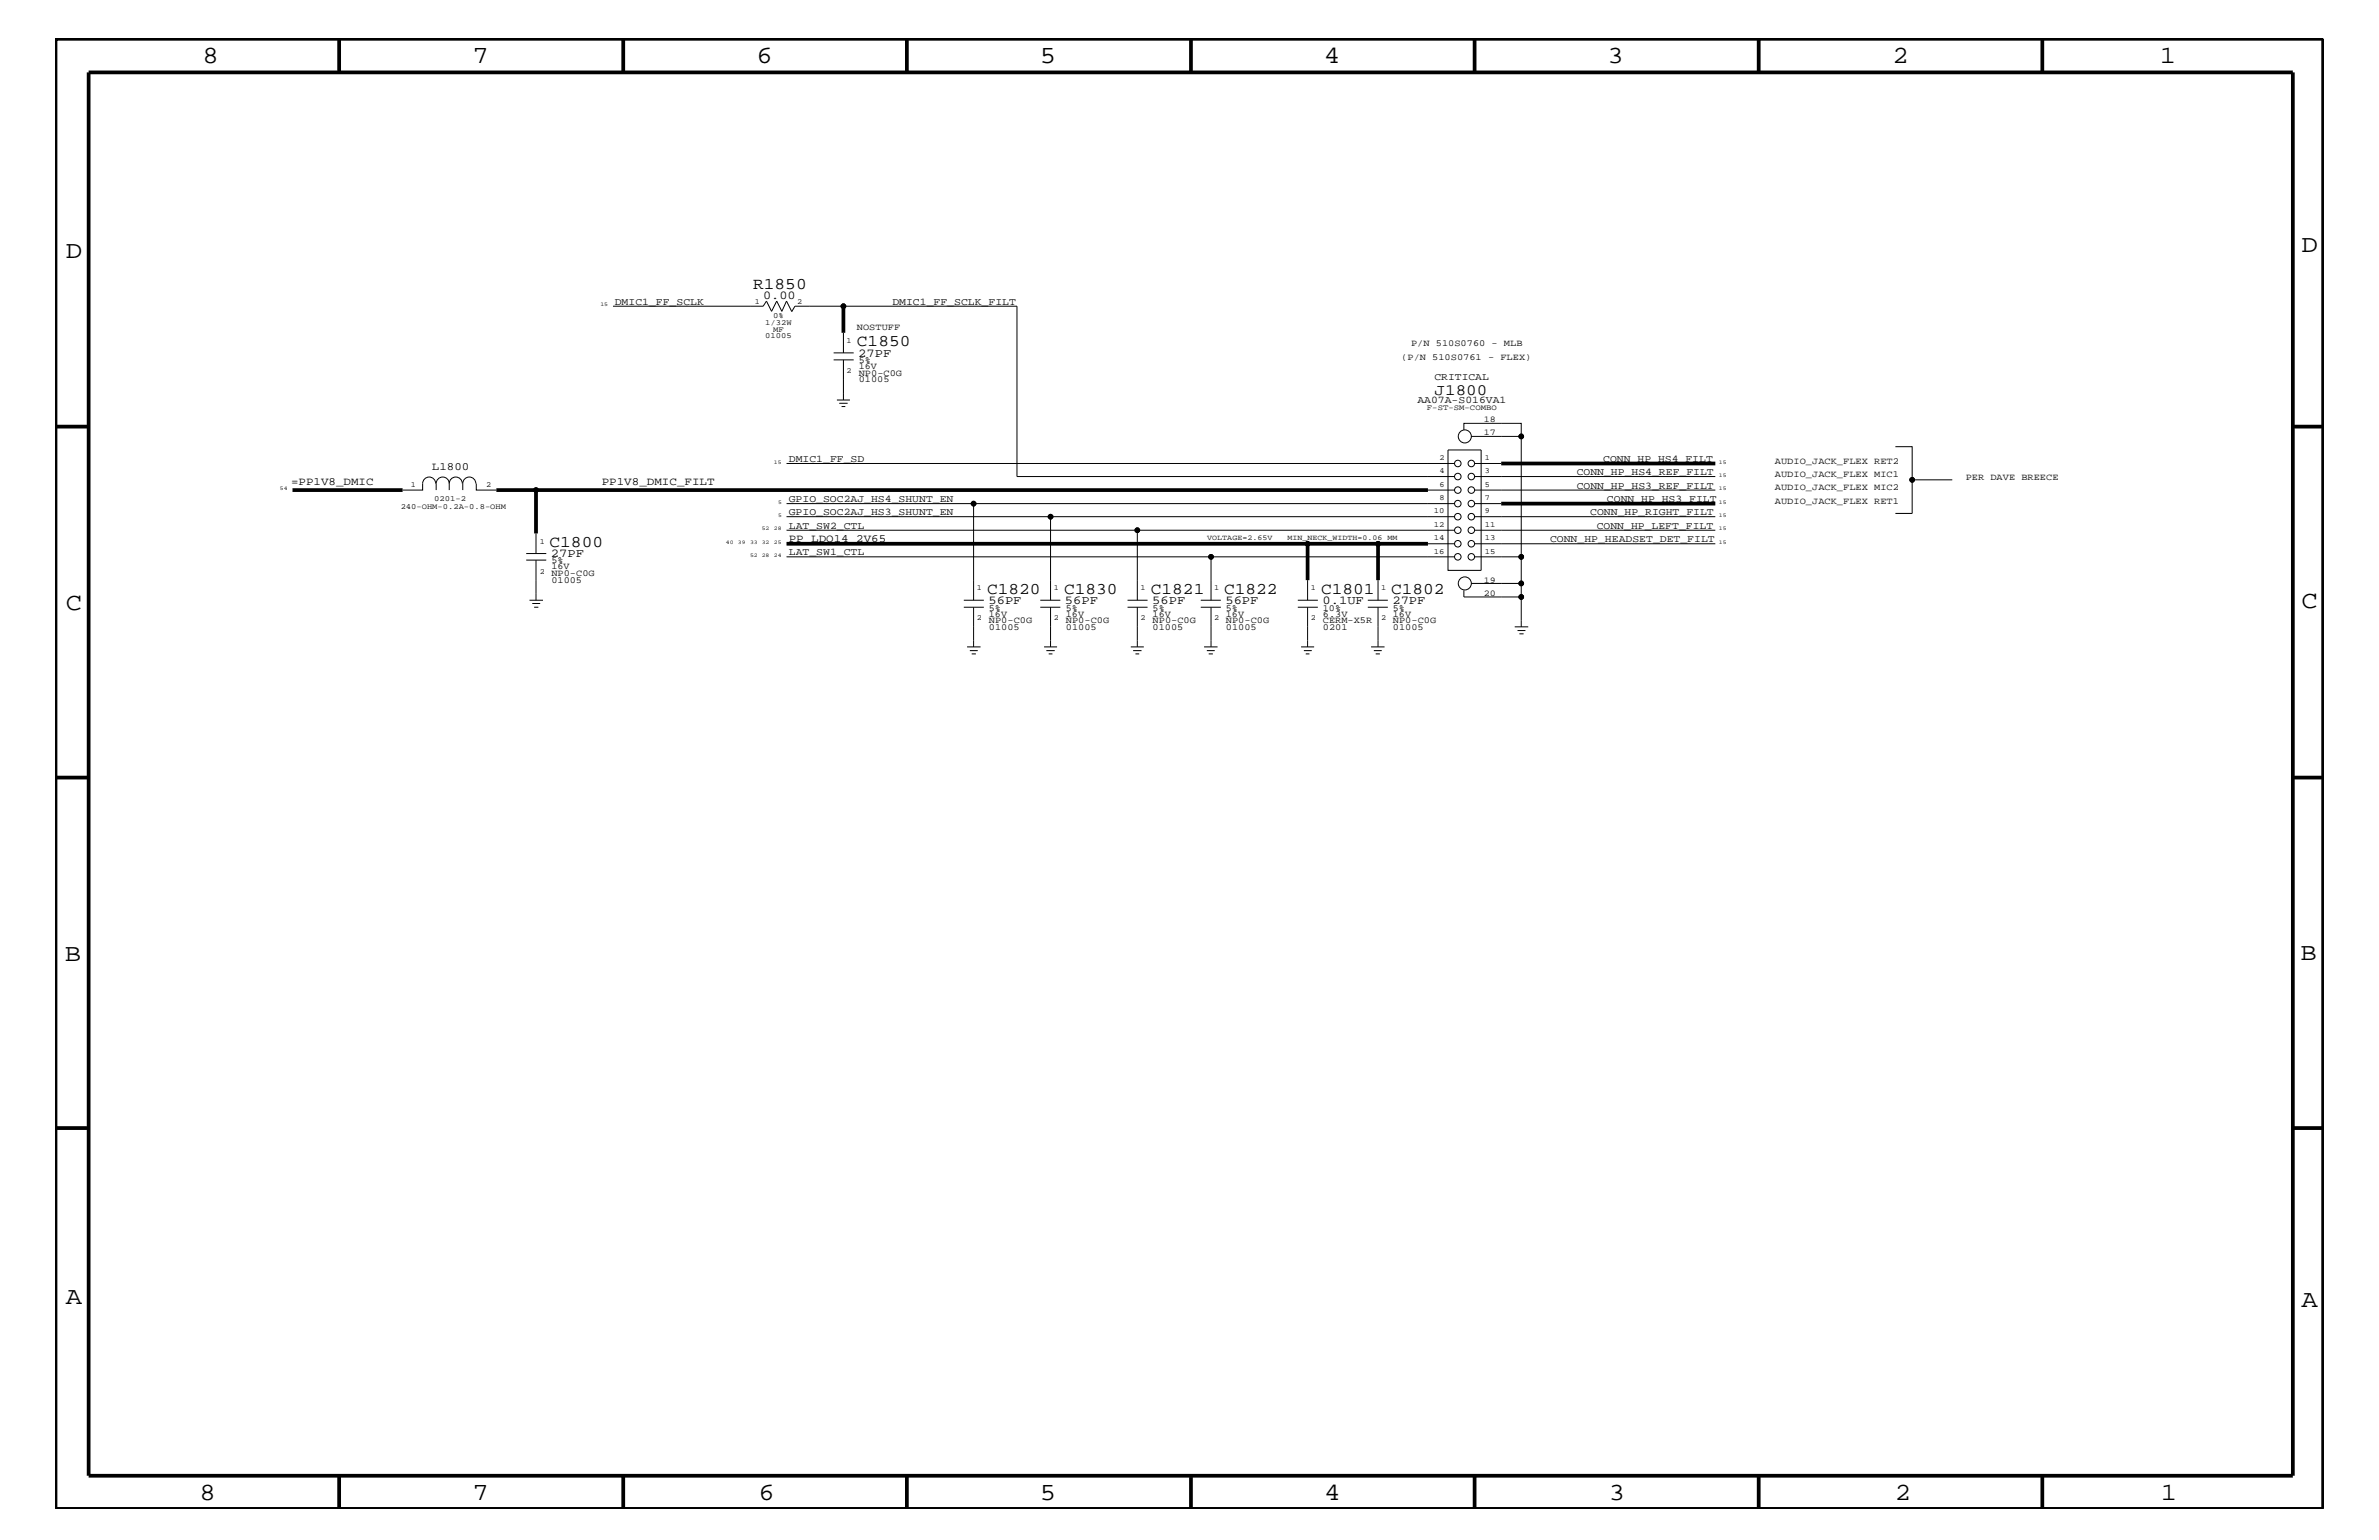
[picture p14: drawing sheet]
<svg xmlns="http://www.w3.org/2000/svg" width="432mm" height="279mm" viewBox="0 0 432 279" stroke-linecap="round" stroke-linejoin="round" font-family="sans-serif">
<defs><g id="words">
<g font-size="4.5">
<text x="36.7" y="11.5">8</text>
<text x="85.8" y="11.5">7</text>
<text x="137.3" y="11.5">6</text>
<text x="188.7" y="11.5">5</text>
<text x="240.3" y="11.5">4</text>
<text x="291.8" y="11.5">3</text>
<text x="343.5" y="11.5">2</text>
<text x="392" y="11.5">1</text>
<text x="11.9" y="46.8">D</text>
<text x="417.7" y="45.7">D</text>
<text x="11.9" y="110.6">C</text>
<text x="417.7" y="110.3">C</text>
<text x="11.8" y="174.3">B</text>
<text x="417.6" y="174.2">B</text>
<text x="11.9" y="236.7">A</text>
<text x="417.7" y="237.1">A</text>
<text x="36.2" y="272.1">8</text>
<text x="85.8" y="272.1">7</text>
<text x="137.7" y="272.1">6</text>
<text x="188.7" y="272.1">5</text>
<text x="240.4" y="272.1">4</text>
<text x="292" y="272.1">3</text>
<text x="343.9" y="272.1">2</text>
<text x="392.2" y="272.1">1</text>
</g>
<g font-size="3">
<text x="136.7" y="52.5">R1850</text>
<text x="155.5" y="62.9">C1850</text>
<text x="99.7" y="99.3">C1800</text>
<text x="179.2" y="107.7">C1820</text>
<text x="193.1" y="107.7">C1830</text>
<text x="208.9" y="107.7">C1821</text>
<text x="222.2" y="107.7">C1822</text>
<text x="239.8" y="107.7">C1801</text>
<text x="252.5" y="107.7">C1802</text>
</g>
<text font-size="2.9" x="260.4" y="71.7">J1800</text>
<g font-size="2.2">
<text x="138.5" y="54.2">0.00</text>
<text x="155.8" y="64.7">27PF</text>
<text x="100" y="101">27PF</text>
<text x="179.4" y="109.5">56PF</text>
<text x="193.3" y="109.5">56PF</text>
<text x="209.1" y="109.5">56PF</text>
<text x="222.4" y="109.5">56PF</text>
<text x="240" y="109.5">0.1UF</text>
<text x="252.7" y="109.5">27PF</text>
</g>
<g font-size="2">
<text x="52.8" y="88.1">=PP1V8_DMIC</text>
<text x="78.4" y="85.2">L1800</text>
<text x="109.2" y="88.1">PP1V8_DMIC_FILT</text>
<text x="143.2" y="98.4">PP_LDO14_2V65</text>
</g>
<g font-size="1.9">
<text x="111.6" y="55.3">DMIC1_FF_SCLK</text>
<text x="162" y="55.3">DMIC1_FF_SCLK_FILT</text>
<text x="260.4" y="68.9">CRITICAL</text>
<text x="257.3" y="73.2">AA07A-S016VA1</text>
<text x="143.2" y="83.8">DMIC1_FF_SD</text>
<text x="291" y="83.8">CONN_HP_HS4_FILT</text>
<text x="286.2" y="88.7">CONN_HP_HS3_REF_FILT</text>
<text x="286.2" y="86.2">CONN_HP_HS4_REF_FILT</text>
<text x="143.2" y="96">LAT_SW2_CTL</text>
<text x="143.2" y="93.5">GPIO_SOC2AJ_HS3_SHUNT_EN</text>
<text x="143.2" y="91.1">GPIO_SOC2AJ_HS4_SHUNT_EN</text>
<text x="288.6" y="93.5">CONN_HP_RIGHT_FILT</text>
<text x="289.8" y="96">CONN_HP_LEFT_FILT</text>
<text x="291.7" y="91.1">CONN_HP_HS3_FILT</text>
<text x="143.2" y="100.8">LAT_SW1_CTL</text>
<text x="281.3" y="98.4">CONN_HP_HEADSET_DET_FILT</text>
</g>
<g font-size="1.7">
<text x="155.5" y="59.8">NOSTUFF</text>
<text x="155.9" y="65.9">5%</text>
<text x="254.3" y="65.3">(P/N 510S0761 - FLEX)</text>
<text x="256.1" y="62.9">P/N 510S0760 - MLB</text>
<text x="155.9" y="67">16V</text>
<text x="155.9" y="69.4">01005</text>
<text x="155.9" y="68.2">NP0-C0G</text>
<text x="322.2" y="88.9">AUDIO_JACK_FLEX MIC2</text>
<text x="322.2" y="86.5">AUDIO_JACK_FLEX MIC1</text>
<text x="322.2" y="84.1">AUDIO_JACK_FLEX RET2</text>
<text x="356.8" y="87.1">PER DAVE BREECE</text>
<text x="322.2" y="91.4">AUDIO_JACK_FLEX RET1</text>
<text x="100.1" y="103.3">16V</text>
<text x="100.1" y="102.2">5%</text>
<text x="100.1" y="105.8">01005</text>
<text x="100.1" y="104.6">NP0-C0G</text>
<text x="179.5" y="110.8">5%</text>
<text x="179.5" y="111.9">16V</text>
<text x="179.5" y="113.1">NP0-C0G</text>
<text x="193.5" y="110.8">5%</text>
<text x="193.5" y="113.1">NP0-C0G</text>
<text x="193.5" y="111.9">16V</text>
<text x="209.2" y="113.1">NP0-C0G</text>
<text x="209.2" y="110.8">5%</text>
<text x="209.2" y="111.9">16V</text>
<text x="222.5" y="111.9">16V</text>
<text x="222.5" y="110.8">5%</text>
<text x="222.5" y="113.1">NP0-C0G</text>
<text x="240.1" y="110.8">10%</text>
<text x="240.1" y="111.9">6.3V</text>
<text x="240.1" y="113.1">CERM-X5R</text>
<text x="252.8" y="113.1">NP0-C0G</text>
<text x="252.8" y="111.9">16V</text>
<text x="252.8" y="110.8">5%</text>
<text x="179.5" y="114.2">01005</text>
<text x="193.5" y="114.2">01005</text>
<text x="209.2" y="114.2">01005</text>
<text x="222.5" y="114.2">01005</text>
<text x="240.1" y="114.2">0201</text>
<text x="252.8" y="114.2">01005</text>
</g>
<g font-size="1.6">
<text x="269.3" y="76.6">18</text>
<text x="269.3" y="78.9">17</text>
<text x="269.3" y="105.7">19</text>
<text x="269.3" y="108.1">20</text>
</g>
<g font-size="1.4">
<text x="137" y="55.2">1</text>
<text x="138.9" y="59">1/32W</text>
<text x="140.3" y="57.8">0%</text>
<text x="144.7" y="55.2">2</text>
<text x="138.9" y="61.4">01005</text>
<text x="140.3" y="60.2">MF</text>
<text x="153.7" y="62.3">1</text>
<text x="153.7" y="67.7">2</text>
<text x="259" y="74.4">F-ST-SM-COMBO</text>
<text x="261.3" y="83.5">2</text>
<text x="269.5" y="83.5">1</text>
<text x="74.6" y="88.3">1</text>
<text x="88.2" y="88.3">2</text>
<text x="261.3" y="88.3">6</text>
<text x="261.3" y="85.9">4</text>
<text x="269.5" y="88.3">5</text>
<text x="269.5" y="85.9">3</text>
<text x="72.7" y="92.3">240-OHM-0.2A-0.8-OHM</text>
<text x="78.8" y="90.9">0201-2</text>
<text x="260.3" y="95.6">12</text>
<text x="260.3" y="93.2">10</text>
<text x="261.3" y="90.7">8</text>
<text x="269.5" y="95.6">11</text>
<text x="269.5" y="93.2">9</text>
<text x="269.5" y="90.7">7</text>
<text x="98" y="98.7">1</text>
<text x="219.1" y="98">VOLTAGE=2.65V</text>
<text x="233.7" y="98">MIN_NECK_WIDTH=0.06 MM</text>
<text x="260.3" y="100.4">16</text>
<text x="260.3" y="98">14</text>
<text x="269.5" y="100.4">15</text>
<text x="269.5" y="98">13</text>
<text x="98" y="104.1">2</text>
<text x="177.3" y="107.1">1</text>
<text x="191.3" y="107.1">1</text>
<text x="207" y="107.1">1</text>
<text x="220.4" y="107.1">1</text>
<text x="237.9" y="107.1">1</text>
<text x="250.7" y="107.1">1</text>
<text x="177.3" y="112.6">2</text>
<text x="191.3" y="112.6">2</text>
<text x="207" y="112.6">2</text>
<text x="220.4" y="112.6">2</text>
<text x="237.9" y="112.6">2</text>
<text x="250.7" y="112.6">2</text>
</g>
<g font-size="1">
<text x="109" y="55.6">15</text>
<text x="50.8" y="88.9">54</text>
<text x="140.5" y="84.1">15</text>
<text x="312" y="88.9">15</text>
<text x="312" y="86.5">15</text>
<text x="312" y="84.1">15</text>
<text x="141.2" y="93.8">5</text>
<text x="141.2" y="91.4">5</text>
<text x="312" y="93.8">15</text>
<text x="312" y="91.4">15</text>
<text x="131.7" y="98.7">40</text>
<text x="133.9" y="98.7">39</text>
<text x="136.1" y="98.7">33 32</text>
<text x="136.1" y="101">52 28</text>
<text x="138.3" y="96.2">52</text>
<text x="140.5" y="98.7">25</text>
<text x="140.5" y="96.2">28</text>
<text x="140.5" y="101">24</text>
<text x="312" y="96.2">15</text>
<text x="312" y="98.7">15</text>
</g>
</g></defs>
<g fill="none" stroke="#000" stroke-width=".18">
<path d="M111.3 55.6h27.2l.6-1 .9 1.9 1-1.9 .9 1.9 .9-1.9 .9 1.9M143.7 56.6l.6-1h40.3v30.9h79.4M151.3 64h3.6M151.3 65.3h3.6M151.9 72.6h2.4M152.3 73.2h1.5M152.7 73.8h.7M153.1 60.4v3.6M153.1 65.3v7.3M265.7 78v-1.2h10.4v2.4M267.1 79.2h9v21.8h-8.5M79.1 87.7a1.19 1.19 0 0 0-1.2-1.2 1.19 1.19 0 0 0-1.2 1.2v1.2h-3.6"/>
<path d="M81.5 87.7a1.19 1.19 0 0 0-1.1-1.2 1.19 1.19 0 0 0-1.2 1.2v1.2M81.5 87.7v1.2M81.5 87.7a1.19 1.19 0 0 1 1.2-1.2 1.19 1.19 0 0 1 1.2 1.2M86.4 87.7a1.19 1.19 0 0 0-1.2-1.2 1.19 1.19 0 0 0-1.2 1.2v1.2M86.4 87.7v1.2h3.7M97.3 96.8v3.6M142.8 93.7h47.9M142.8 84.1h121.2M142.8 96.2h63.6M142.8 91.4h33.9M259.2 98.7h4.8M259.2 88.9h4.8"/>
<path d="M262.8 81.6h6v21.9h-6zM264 93.7h-73.3v15.2M264 91.4h-87.3v17.5M264 96.2h-57.6v12.7M267.6 84.1h4.9M267.6 86.5h43.7M267.6 88.9h43.7M267.6 96.2h43.7M267.6 91.4h4.9M267.6 98.7h43.7M267.6 93.7h43.7M344 81h3.1v6.1h7.3"/>
<path d="M347.1 87.1v6.1h-3.1M95.5 101.6h3.7M95.5 100.4h3.7M96.1 108.9h2.5M96.6 109.5h1.5M96.9 110.2h.8M97.3 101.6v7.3M142.8 101h77M174.9 108.9h3.7M174.9 110.2h3.7M175.5 117.4h2.5M176 118h1.5"/>
<path d="M176.4 118.6h.7M176.7 110.2v7.2M188.8 110.2h3.7M188.8 108.9h3.7M189.5 117.4h2.4M189.9 118h1.5M190.3 118.6h.7M190.7 110.2v7.2M204.7 108.9h3.6M204.7 110.2h3.6M205.2 117.4h2.4M205.7 118h1.5"/>
<path d="M206.1 118.6h.7M206.4 110.2v7.2M217.9 110.2h3.7M217.9 108.9h3.7M218.5 117.4h2.5M219 118h1.5M219.4 118.6h.7M219.8 110.2v7.2M235.6 110.2h3.6M235.6 108.9h3.6M236.1 117.4h2.4M236.7 118h1.4"/>
<path d="M237 118.6h.7M237.3 105.3v3.6M237.3 110.2v7.2M248.3 108.9h3.6M248.3 110.2h3.6M248.9 117.4h2.4M249.4 118h1.4M249.7 118.6h.8M250.1 105.3v3.6M250.1 110.2v7.2M264 101h-44.2v7.9M267.1 105.9h9v2.4h-10.4v-1.2"/>
<path d="M274.9 113.7h2.5M275.4 114.4h1.5M275.8 115h.7M276.1 101v4.9M276.1 108.3v5.4"/>
<circle cx="153.1" cy="55.6" r=".42"/>
<circle cx="265.9" cy="79.2" r="1.19"/>
<circle cx="276.1" cy="79.2" r=".42"/>
<circle cx="97.3" cy="88.9" r=".42"/>
<circle cx="176.7" cy="91.4" r=".42"/>
<circle cx="190.7" cy="93.7" r=".42"/>
<circle cx="206.4" cy="96.2" r=".42"/>
<circle cx="237.3" cy="98.7" r=".42"/>
<circle cx="250.1" cy="98.7" r=".42"/>
<circle cx="264.6" cy="96.2" r=".59"/>
<circle cx="264.6" cy="88.9" r=".59"/>
<circle cx="264.6" cy="84.1" r=".59"/>
<circle cx="264.6" cy="98.7" r=".59"/>
<circle cx="264.6" cy="86.5" r=".59"/>
<circle cx="264.6" cy="91.4" r=".59"/>
<circle cx="264.6" cy="93.7" r=".59"/>
<circle cx="267.1" cy="96.2" r=".59"/>
<circle cx="267.1" cy="84.1" r=".59"/>
<circle cx="267.1" cy="88.9" r=".59"/>
<circle cx="267.1" cy="86.5" r=".59"/>
<circle cx="267.1" cy="98.7" r=".59"/>
<circle cx="267.1" cy="93.7" r=".59"/>
<circle cx="267.1" cy="91.4" r=".59"/>
<circle cx="347.1" cy="87.1" r=".42"/>
<circle cx="219.8" cy="101" r=".42"/>
<circle cx="264.6" cy="101" r=".59"/>
<circle cx="265.9" cy="105.9" r="1.19"/>
<circle cx="267.1" cy="101" r=".59"/>
<circle cx="276.1" cy="101" r=".42"/>
<circle cx="276.1" cy="108.3" r=".42"/>
<circle cx="276.1" cy="105.9" r=".42"/>
</g>
<g fill="none" stroke="#000" stroke-width=".68" stroke-linecap="butt">
<path d="M10.1 7h411.6v266.8h-411.6zM16.1 13.1h400.1v254.6h-400.1zM61.6 7v6.1M113.1 7v6.1M164.6 7v6.1M216.2 7v6.1M267.6 7v6.1M319.2 7v6.1M370.7 7v6.1M153.1 55.6v4.8M10.1 77.4h6M416.2 77.4h5.5"/>
<path d="M53.1 88.9h20M90.1 88.9h7.2M142.8 98.7h94.5M250.1 98.7h-12.8v6.6M259.2 88.9h-161.9v7.9M259.2 98.7h-9.1v6.6M272.5 91.4h38.8M272.5 84.1h38.8M10.1 141.1h6M416.2 141.1h5.5M10.1 204.7h6M416.2 204.7h5.5"/>
<path d="M61.6 267.7v6.1M113.1 267.7v6.1M164.6 267.7v6.1M216.2 268v5.8M267.6 267.7v6.1M319.2 267.7v6.1M370.7 267.7v6.1"/>
</g>
<g fill="#000">
<circle cx="153.1" cy="55.6" r=".42"/>
<circle cx="276.1" cy="79.2" r=".42"/>
<circle cx="97.3" cy="88.9" r=".42"/>
<circle cx="176.7" cy="91.4" r=".42"/>
<circle cx="190.7" cy="93.7" r=".42"/>
<circle cx="206.4" cy="96.2" r=".42"/>
<circle cx="237.3" cy="98.7" r=".42"/>
<circle cx="250.1" cy="98.7" r=".42"/>
<circle cx="347.1" cy="87.1" r=".42"/>
<circle cx="219.8" cy="101" r=".42"/>
<circle cx="276.1" cy="101" r=".42"/>
<circle cx="276.1" cy="108.3" r=".42"/>
<circle cx="276.1" cy="105.9" r=".42"/>
</g>
<use href="#words"/>
</svg>
